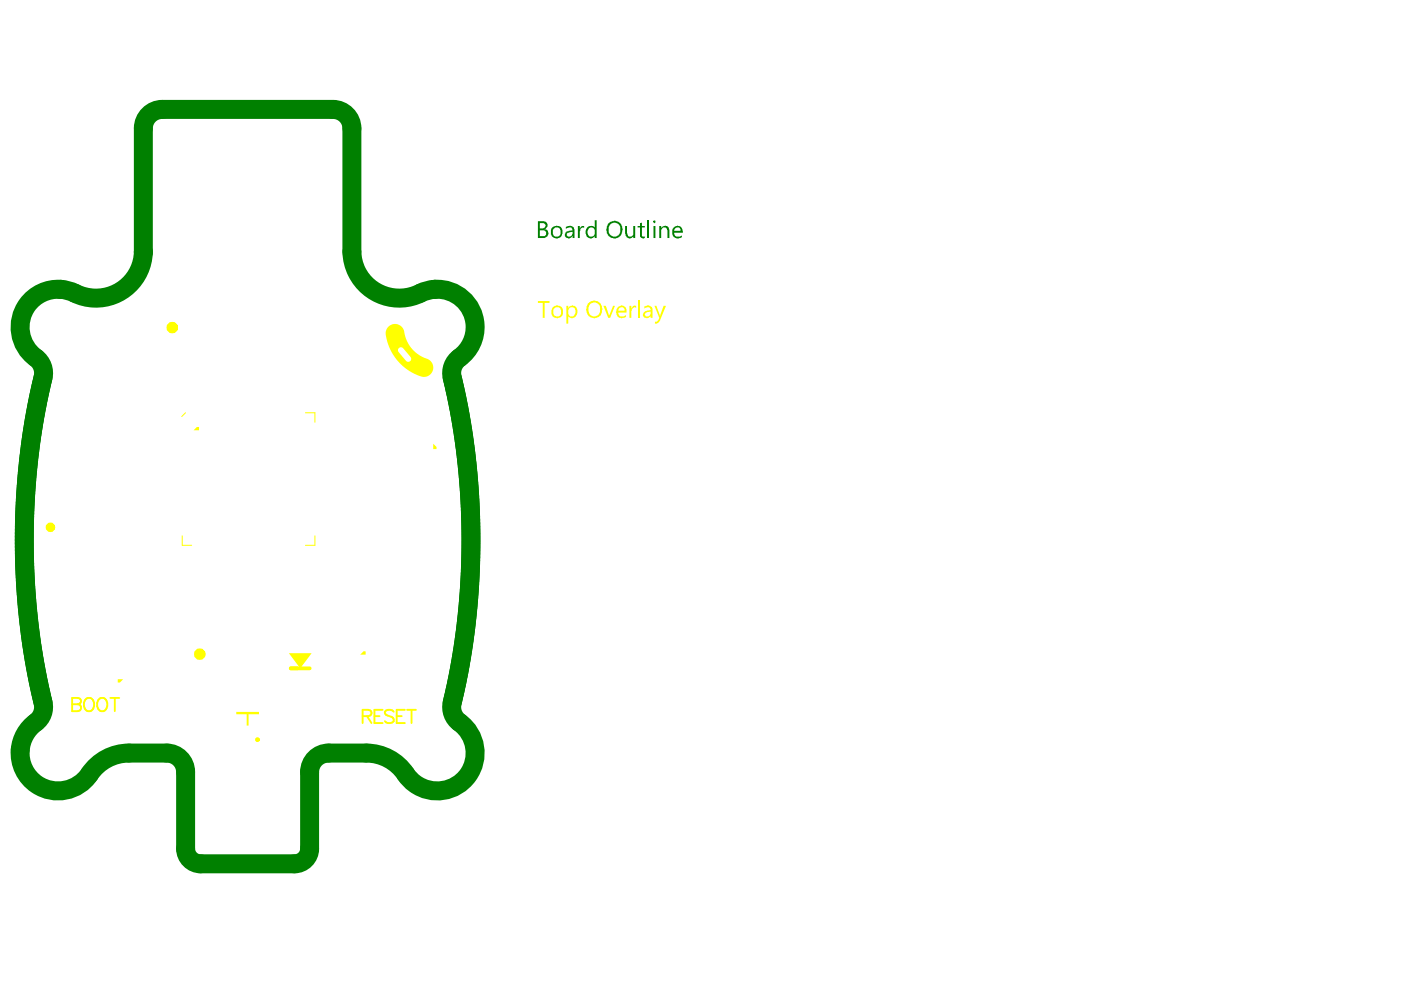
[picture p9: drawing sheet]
<svg xmlns="http://www.w3.org/2000/svg" width="297mm" height="210mm" viewBox="0 0 297 210" stroke-linecap="round" stroke-linejoin="round" font-family="sans-serif">
<path d="M30.4 27.2v26.2M34.4 23.2h36.2M74.6 27.2v26.2M9.1 80.1a151.2 151.2 0 0 0 0 68.9M95.9 80.1a151.2 151.2 0 0 1 0 68.9M27.3 159.7h8M69.7 159.7h8M39.4 163.7v16.2M65.6 163.7v16.2M42.6 183.1h19.8" fill="none" stroke="#008000" stroke-width="4"/>
<g fill="#008000">
<path d="M122.5 47.9h.4v.5l.1-.2a.62 .62 0 0 1 .9-.3l-.2 .4a.36 .36 0 0 0-.3-.1 .36 .36 0 0 0-.3 .3l-.2 .5v1.5h-.4z"/>
<path d="M132.5 47.9h.4v1.4a.72 .72 0 0 0 .4 .8 .72 .72 0 0 0 .8 0l.2-.3v-1.9h.4v2.6h-.4v-.4a.85 .85 0 0 1-1 .4 .85 .85 0 0 1-.7-.8z"/>
<path d="M135.7 47.3l.4-.1v.7h.6v.3h-.6v1.7a.34 .34 0 0 0 .2 .3 .34 .34 0 0 0 .4-.1l-.1 .4a.54 .54 0 0 1-.8-.2l-.1-2.1h-.5v-.3h.5z"/>
<path d="M114.5 47.3v1.1h.5a.58 .58 0 0 0 .7-.5 .58 .58 0 0 0-.7-.6zM114.5 48.8v1.3h.6a.63 .63 0 0 0 .7-.7 .63 .63 0 0 0-.8-.6zM114 46.9h1.2a.89 .89 0 0 1 .9 .7 .89 .89 0 0 1-.6 1 .87 .87 0 0 1 .8 .9 .87 .87 0 0 1-.7 .9l-1.6 .1z"/>
<path d="M117.4 48.4a1.21 1.21 0 0 0 .3 1.8 .98 .98 0 0 0 1.1-.6 .98 .98 0 0 0-.3-1.2l-.2-.2h-.6zM116.9 48.4a1.33 1.33 0 0 1 1.8-.3 1.33 1.33 0 0 1 .5 1.8 1.29 1.29 0 0 1-1.7 .5 1.29 1.29 0 0 1-.7-1.6z"/>
<path d="M120.2 49.6a.56 .56 0 0 0 .5 .6 .56 .56 0 0 0 .6-.5l.1-.6-1 .2zM120 48.1h.1a1.09 1.09 0 0 1 1.7 .5v1.9h-.4v-.4a.83 .83 0 0 1-1.2 .4 .83 .83 0 0 1-.2-1.3l.2-.2 1.2-.2-.1-.2a.46 .46 0 0 0-.3-.4 .46 .46 0 0 0-.5 .1l-.5 .2z"/>
<path d="M124.5 48.2a1.24 1.24 0 0 1 1.6 0v-1.5h.4v3.8h-.4v-.3a1.16 1.16 0 0 1-1.4 .2 1.16 1.16 0 0 1-.5-1.4zM124.8 48.5a1.09 1.09 0 0 0 .4 1.7h.4l.4-.3 .1-1a.72 .72 0 0 0-.5-.7 .72 .72 0 0 0-.8 .3z"/>
<path d="M129.3 47.7a1.71 1.71 0 0 0 .7 2.5h.1a1.33 1.33 0 0 0 1.4-1.8 .98 .98 0 0 0-.5-1 1.29 1.29 0 0 0-1.7 .3zM128.9 47.5a1.78 1.78 0 0 1 2.3-.4 1.78 1.78 0 0 1 .6 2.3 1.62 1.62 0 0 1-1.7 1.2 1.62 1.62 0 0 1-1.5-1.6l-.1-.5z"/>
</g>
<path d="M137.4 46.7v3.8" fill="none" stroke="#008000" stroke-width=".41"/>
<g fill="#008000">
<path d="M139.8 47.9h.4v.4l.1-.1a.92 .92 0 0 1 1.1-.3 .92 .92 0 0 1 .5 1v1.6h-.4v-1.6a.67 .67 0 0 0-.7-.7 .67 .67 0 0 0-.6 .8v1.5h-.4z"/>
<path d="M138.5 46.9a.26 .26 0 0 1 .3-.2 .26 .26 0 0 1 .2 .3 .26 .26 0 0 1-.3 .3 .26 .26 0 0 1-.2-.3zM138.6 47.9h.4v2.6h-.4z"/>
<path d="M143 48.5l-.1 .4h1.4a.51 .51 0 0 0-.4-.7 .55 .55 0 0 0-.8 .3zM142.6 48.4a1.23 1.23 0 0 1 1.9-.2l.2 .3 .1 .8h-1.9a.85 .85 0 0 0 1.3 .9l.4-.2a.77 .77 0 0 1-1 .6 1.44 1.44 0 0 1-1.1-1.9z"/>
</g>
<g fill="none" stroke="#008000" stroke-width="4">
<path d="M34.4 23.2a4 4 0 0 0-4 4M70.6 23.2a4 4 0 0 1 4 4M30.4 53.4a10.1 10.1 0 0 1-15 8.5l-2.6-.6M74.6 53.4a10.1 10.1 0 0 0 15 8.5l2.6-.6M12.8 61.3a8.1 8.1 0 0 0-8.2 5.7 8.1 8.1 0 0 0 3.5 9.3 4 4 0 0 1 1 3.8M12.8 61.3h.1M92.2 61.3h.1M92.2 61.3a8.1 8.1 0 0 1 8.2 5.7 8.1 8.1 0 0 1-3.5 9.3 4 4 0 0 0-1 3.8M9.1 149a4.3 4.3 0 0 1-2.2 4.7 8 8 0 0 0 .2 12.1 8 8 0 0 0 11.9-1.7 10.1 10.1 0 0 1 8.3-4.4M35.3 159.7a4 4 0 0 1 4.1 4M69.7 159.7a4 4 0 0 0-4.1 4M95.9 149a4 4 0 0 0 1.5 4.2 8 8 0 0 1 .9 12.3 8 8 0 0 1-12.3-1.4 10.1 10.1 0 0 0-8.3-4.4"/>
<path d="M39.4 179.9a3.2 3.2 0 0 0 3.2 3.2M65.6 179.9a3.2 3.2 0 0 1-3.2 3.2"/>
</g>
<g fill="#ff0">
<path d="M41 91.2l.7-.7h.5v.7z"/>
<path d="M25 144h1.1l-.7 .7h-.4z"/>
<path d="M76.4 138.8l.7-.7h.4v.7z"/>
<path d="M61.2 138.5h4.9l-2.4 3.2z"/>
<path d="M50.1 150.9h4.8v.5h-2.2v2.4h-.4v-2.4h-2.2z"/>
<path d="M91.8 94.1l.8 .7v.4h-.8z"/>
<path d="M82.4 69.2a2.09 2.09 0 0 1 2.3-.3 2.09 2.09 0 0 1 1.1 2.1 7.6 7.6 0 0 0 5.3 5.3 2.04 2.04 0 0 1 .3 2.9 2.04 2.04 0 0 1-2.8 .4 10.7 10.7 0 0 1-6.8-9.3zM84.5 73.8l-.1 .4v.3l1.7 2a.63 .63 0 0 0 .9 .1 .63 .63 0 0 0 0-.9l-1.6-2-.5-.1z"/>
</g>
<path d="M39.3 87.5l-.8 .8M64.8 87.5h2v2M38.6 113.6v2h2M66.8 113.6v2h-2" fill="none" stroke="#ff0" stroke-width=".21"/>
<path d="M61.6 141.7h4.1" fill="none" stroke="#ff0" stroke-width=".8"/>
<g fill="none" stroke="#ff0" stroke-width=".4">
<path d="M15.3 148l1.6 .1a.65 .65 0 0 1 0 1.1l-.4 .1a.74 .74 0 0 1 .7 .7 .74 .74 0 0 1-.7 .8h-1.2zM15.3 149.3h1.2M18.1 148.4a1.04 1.04 0 0 1 1.2-.4 1.04 1.04 0 0 1 .6 1 1.23 1.23 0 0 1-.2 1.4 1.23 1.23 0 0 1-1.4 .3 1.74 1.74 0 0 1-.2-2.3zM20.9 148.4a1.04 1.04 0 0 1 1.2-.4 1.04 1.04 0 0 1 .6 1 1.23 1.23 0 0 1-.2 1.4 1.23 1.23 0 0 1-1.4 .3 1.74 1.74 0 0 1-.2-2.3zM23.4 148h1.9M24.3 148v2.8M76.9 151.8l1.6-.1a.65 .65 0 0 0 0-1.1l-1.6-.1v2.8M77.8 151.8l1 1.5M79.4 151.8h1.1M81.1 150.5h-1.7v2.8h1.7M83.5 150.9a1.24 1.24 0 0 0-1.9 0 .72 .72 0 0 0 .5 .8l.8 .3a.68 .68 0 0 1 .6 .5 .68 .68 0 0 1-.3 .7 1.3 1.3 0 0 1-1.6-.3M84.1 151.8h1.1"/>
<path d="M85.8 150.5h-1.7v2.8h1.7M86.3 150.5h1.9M87.3 150.5v2.8"/>
</g>
<g fill="#ff0">
<path d="M114 63.8h2.5v.4h-1v3.2h-.4v-3.2h-1.1z"/>
<path d="M127.9 64.8h.5l.8 2.3 .8-2.3h.4l-1 2.6h-.4z"/>
<path d="M133.4 64.8h.5l.1 .6 .3-.6 .4-.1 .2 .1v.5a.77 .77 0 0 0-1 .8v1.3h-.5z"/>
<path d="M117.4 65.5a1.06 1.06 0 0 0 .6 1.6 .92 .92 0 0 0 .9-.5 .92 .92 0 0 0-.1-.9 .85 .85 0 0 0-1.4-.2zM117.1 65.3a1.32 1.32 0 0 1 1.7-.4 1.32 1.32 0 0 1 .6 1.7 1.28 1.28 0 0 1-1.3 .9 1.28 1.28 0 0 1-1.2-.9v-.8z"/>
<path d="M120.1 64.8h.4v.5a1.11 1.11 0 0 1 1.4-.4 1.11 1.11 0 0 1 .5 1.4 1.25 1.25 0 0 1-1.5 1.1l-.4-.4v1.6h-.4zM120.6 65.5l-.1 .9a.77 .77 0 0 0 .7 .7 .77 .77 0 0 0 .8-.7v-.2a.82 .82 0 0 0-.4-1 .82 .82 0 0 0-1 .3z"/>
<path d="M125 64.6a1.62 1.62 0 0 0 .9 2.5 1.54 1.54 0 0 0 1.4-1.3 1.54 1.54 0 0 0-1-1.7l-.8 .1zM124.6 64.4a1.72 1.72 0 0 1 2.1-.5 1.72 1.72 0 0 1 .9 2 1.64 1.64 0 0 1-1.6 1.6 1.64 1.64 0 0 1-1.6-1.5l-.1-.5z"/>
<path d="M131.2 65.5l-.1 .4h1.3a.65 .65 0 0 0-.4-.8 .65 .65 0 0 0-.8 .4zM130.8 65.4a1.08 1.08 0 0 1 1.3-.6 1.08 1.08 0 0 1 .7 1.2v.3h-1.7a.89 .89 0 0 0 .6 .8 .89 .89 0 0 0 1-.3l-.1 .4a1.18 1.18 0 0 1-1.8-.3l-.2-.6z"/>
</g>
<path d="M135.5 63.6v3.8" fill="none" stroke="#ff0" stroke-width=".41"/>
<g fill="#ff0">
<path d="M138.8 64.8h.4l.8 2.2 .7-2.2h.5l-1.3 3.3-.6 .5h-.4v-.4a.55 .55 0 0 0 .7-.3l.2-.5z"/>
<path d="M136.8 66.4a.53 .53 0 0 0 .2 .7 .53 .53 0 0 0 .7-.2l.2-.3v-.5zM136.6 64.9h.1a1.03 1.03 0 0 1 1.6 .9v1.6h-.4v-.4a.85 .85 0 0 1-.9 .5 .85 .85 0 0 1-.7-.8l.2-.5 .3-.2 1.1-.2a.55 .55 0 0 0-.2-.6 .55 .55 0 0 0-.7 .1l-.4 .2z"/>
</g>
<g fill="none" stroke="#ff0" stroke-width="2">
<circle cx="36.5" cy="69.5" r=".2"/>
<circle cx="42.4" cy="138.7" r=".2"/>
</g>
<circle cx="10.7" cy="111.8" r=".4" fill="none" stroke="#ff0" stroke-width="1.2"/>
<circle cx="54.6" cy="156.8" r=".2" fill="none" stroke="#ff0" stroke-width=".6"/>
</svg>
